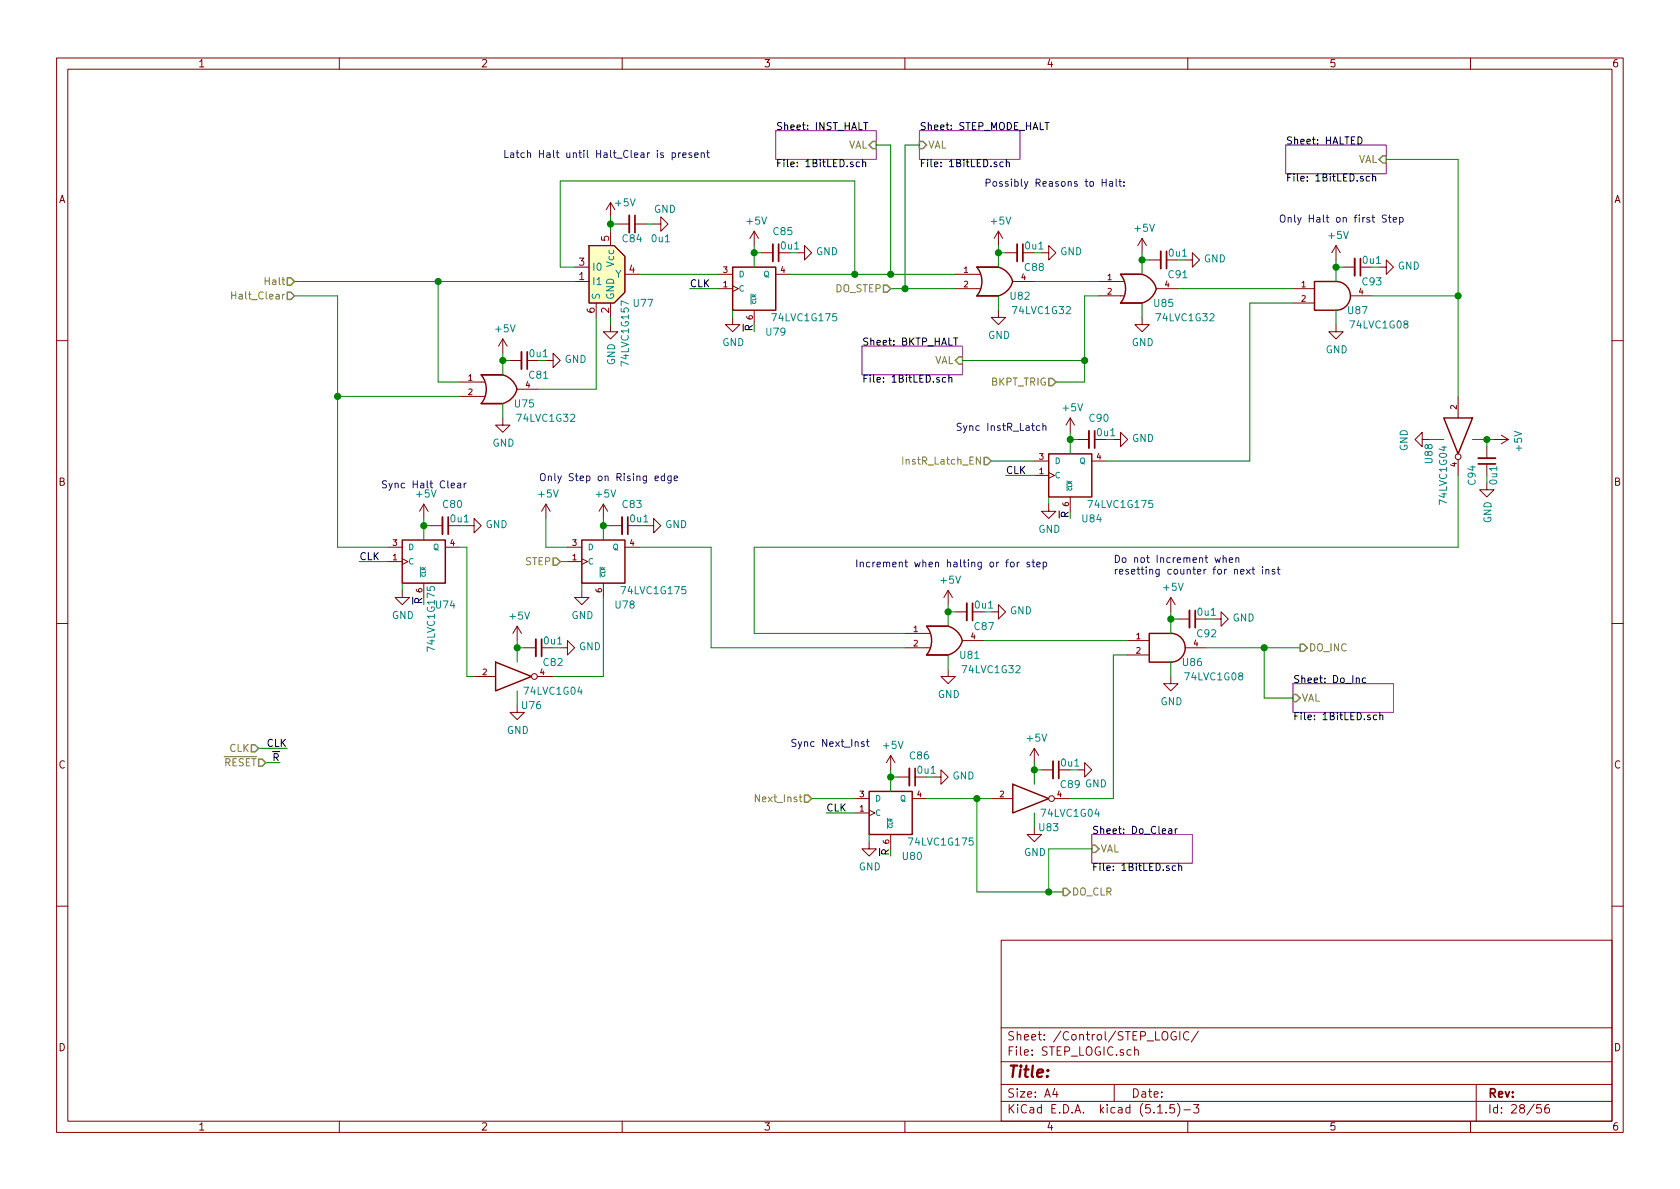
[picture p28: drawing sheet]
<svg xmlns="http://www.w3.org/2000/svg" width="297mm" height="210mm" viewBox="0 0 297 210" stroke-linecap="round" stroke-linejoin="round" font-family="sans-serif">
<defs><g id="words">
<text font-size="2.8" fill="#840000" x="178" y="190.5">Title:</text>
<g font-size="2.1" fill="#840000">
<text x="178" y="184">Sheet: /Control/STEP_LOGIC/</text>
<text x="178" y="186.7">File: STEP_LOGIC.sch</text>
<text x="178" y="196.9">KiCad E.D.A. kicad (5.1.5)-3</text>
<text x="178" y="194.1">Size: A4</text>
<text x="200" y="194.1">Date:</text>
<text x="263" y="194.1">Rev:</text>
<text x="263" y="196.9">Id: 28/56</text>
</g>
<g font-size="1.8" fill="#840000">
<text x="35" y="11.9">1</text>
<text x="85" y="11.9">2</text>
<text x="135" y="11.9">3</text>
<text x="185" y="11.9">4</text>
<text x="235" y="11.9">5</text>
<text x="285" y="11.9">6</text>
<text x="10.4" y="35.9">A</text>
<text x="285.4" y="35.9">A</text>
<text x="102.4" y="47">3</text>
<text x="107.7" y="42.6" transform="rotate(-90 107.7 42.6)">5</text>
<text x="102.4" y="49.5">1</text>
<text x="111.3" y="48.3">4</text>
<text x="105.2" y="55.3" transform="rotate(-90 105.2 55.3)">6</text>
<text x="107.7" y="55.3" transform="rotate(-90 107.7 55.3)">2</text>
<text x="10.4" y="85.9">B</text>
<text x="285.4" y="85.9">B</text>
<text x="10.4" y="135.9">C</text>
<text x="285.4" y="135.9">C</text>
<text x="10.4" y="185.9">D</text>
<text x="285.4" y="185.9">D</text>
<text x="35" y="199.9">1</text>
<text x="85" y="199.9">2</text>
<text x="135" y="199.9">3</text>
<text x="185" y="199.9">4</text>
<text x="235" y="199.9">5</text>
<text x="285" y="199.9">6</text>
</g>
<g font-size="1.8">
<text x="137.2" y="23">Sheet: INST_HALT</text>
<text x="162.6" y="23">Sheet: STEP_MODE_HALT</text>
<text x="137.2" y="29.6">File: 1BitLED.sch</text>
<text x="162.6" y="29.6">File: 1BitLED.sch</text>
<text x="227.3" y="25.5">Sheet: HALTED</text>
<text x="227.3" y="32.1">File: 1BitLED.sch</text>
<text x="121.9" y="50.8">CLK</text>
<text x="133.1" y="58.7" transform="rotate(-90 133.1 58.7)">R</text>
<text x="152.4" y="61.1">Sheet: BKTP_HALT</text>
<text x="152.4" y="67.7">File: 1BitLED.sch</text>
<text x="177.8" y="83.8">CLK</text>
<text x="189" y="91.7" transform="rotate(-90 189 91.7)">R</text>
<text x="63.5" y="99.1">CLK</text>
<text x="74.7" y="106.9" transform="rotate(-90 74.7 106.9)">R</text>
<text x="228.6" y="120.8">Sheet: Do_Inc</text>
<text x="228.6" y="127.3">File: 1BitLED.sch</text>
<text x="47.2" y="132.1">CLK</text>
<text x="48.3" y="134.6">R</text>
<text x="146" y="143.5">CLK</text>
<text x="193" y="147.5">Sheet: Do_Clear</text>
<text x="157.2" y="151.4" transform="rotate(-90 157.2 151.4)">R</text>
<text x="193" y="154">File: 1BitLED.sch</text>
</g>
<g font-size="1.8" fill="#0000c2">
<text x="88.9" y="27.9">Latch Halt until Halt_Clear is present</text>
<text x="174" y="33">Possibly Reasons to Halt:</text>
<text x="226.1" y="39.4">Only Halt on first Step</text>
<text x="168.9" y="76.2">Sync InstR_Latch</text>
<text x="67.3" y="86.4">Sync Halt Clear</text>
<text x="95.2" y="85.1">Only Step on Rising edge</text>
<text x="151.1" y="100.3">Increment when halting or for step</text>
<text x="196.8" y="99.5">Do not Increment when</text>
<text x="196.8" y="101.6">resetting counter for next inst</text>
<text x="139.7" y="132.1">Sync Next_Inst</text>
</g>
<g font-size="1.8" fill="#848400">
<text x="149.9" y="26.3">VAL</text>
<text x="164.1" y="26.3">VAL</text>
<text x="240.1" y="28.8">VAL</text>
<text x="41.8" y="53">Halt_Clear</text>
<text x="47.2" y="50.4">Halt</text>
<text x="147.7" y="51.7">DO_STEP</text>
<text x="165.1" y="64.4">VAL</text>
<text x="175.1" y="68.2">BKPT_TRIG</text>
<text x="160.2" y="82.2">InstR_Latch_EN</text>
<text x="92.9" y="99.9">STEP</text>
<text x="231.4" y="115.2">DO_INC</text>
<text x="230.1" y="124.1">VAL</text>
<text x="39.6" y="135.5">RESET</text>
<text x="40.6" y="133">CLK</text>
<text x="134" y="141.9">Next_Inst</text>
<text x="194.6" y="150.7">VAL</text>
<text x="189.5" y="158.4">DO_CLR</text>
</g>
<g font-size="1.8" fill="#008484">
<text x="108.9" y="36.5">+5V</text>
<text x="115.6" y="37.6">GND</text>
<text x="132.1" y="39.7">+5V</text>
<text x="136.8" y="41.6">C85</text>
<text x="175.3" y="39.7">+5V</text>
<text x="200.7" y="41">+5V</text>
<text x="104.6" y="47.9">I0</text>
<text x="108.6" y="47.1" transform="rotate(-90 108.6 47.1)">Vcc</text>
<text x="110.1" y="42.8">C84</text>
<text x="115.3" y="42.8">0u1</text>
<text x="144.3" y="45.1">GND</text>
<text x="181.3" y="47.9">C88</text>
<text x="187.5" y="45.1">GND</text>
<text x="212.9" y="46.4">GND</text>
<text x="235" y="42.3">+5V</text>
<text x="247.1" y="47.7">GND</text>
<text x="104.6" y="50.4">I1</text>
<text x="106" y="53.1" transform="rotate(-90 106 53.1)">S</text>
<text x="108.6" y="53.1" transform="rotate(-90 108.6 53.1)">GND</text>
<text x="108.8" y="49.1">Y</text>
<text x="178.7" y="53">U82</text>
<text x="206.7" y="49.2">C91</text>
<text x="240.9" y="50.5">C93</text>
<text x="87.7" y="58.8">+5V</text>
<text x="112.1" y="54.3">U77</text>
<text x="135.5" y="59.4">U79</text>
<text x="136.8" y="56.8">74LVC1G175</text>
<text x="174.7" y="59.9">GND</text>
<text x="179.2" y="55.5">74LVC1G32</text>
<text x="204.1" y="54.3">U85</text>
<text x="204.6" y="56.8">74LVC1G32</text>
<text x="238.4" y="55.5">U87</text>
<text x="238.9" y="58.1">74LVC1G08</text>
<text x="99.8" y="64.2">GND</text>
<text x="108.8" y="64.6" transform="rotate(-90 108.8 64.6)">GND</text>
<text x="111.2" y="64.4" transform="rotate(-90 111.2 64.4)">74LVC1G157</text>
<text x="127.7" y="61.2">GND</text>
<text x="200.1" y="61.2">GND</text>
<text x="234.4" y="62.5">GND</text>
<text x="93.6" y="67">C81</text>
<text x="91.1" y="72.1">U75</text>
<text x="91.6" y="74.6">74LVC1G32</text>
<text x="188" y="72.7">+5V</text>
<text x="192.7" y="74.6">C90</text>
<text x="87.1" y="79">GND</text>
<text x="200.2" y="78.2">GND</text>
<text x="248.9" y="79.8" transform="rotate(-90 248.9 79.8)">GND</text>
<text x="253.3" y="81.9" transform="rotate(-90 253.3 81.9)">U88</text>
<text x="269.1" y="79.7" transform="rotate(-90 269.1 79.7)">+5V</text>
<text x="73.7" y="88">+5V</text>
<text x="78.4" y="89.8">C80</text>
<text x="95.3" y="88">+5V</text>
<text x="105.5" y="88">+5V</text>
<text x="110.1" y="89.8">C83</text>
<text x="192.7" y="89.8">74LVC1G175</text>
<text x="255.8" y="89" transform="rotate(-90 255.8 89)">74LVC1G04</text>
<text x="260.9" y="85.7" transform="rotate(-90 260.9 85.7)">C94</text>
<text x="85.9" y="93.4">GND</text>
<text x="117.6" y="93.4">GND</text>
<text x="183.6" y="94.2">GND</text>
<text x="191.4" y="92.4">U84</text>
<text x="263.7" y="92.6" transform="rotate(-90 263.7 92.6)">GND</text>
<text x="77.1" y="107.6">U74</text>
<text x="108.9" y="107.6">U78</text>
<text x="110.2" y="105.1">74LVC1G175</text>
<text x="166.4" y="103.2">+5V</text>
<text x="205.8" y="104.5">+5V</text>
<text x="69.3" y="109.5">GND</text>
<text x="90.2" y="109.6">+5V</text>
<text x="101" y="109.5">GND</text>
<text x="172.4" y="111.4">C87</text>
<text x="178.6" y="108.6">GND</text>
<text x="211.7" y="112.7">C92</text>
<text x="217.9" y="109.9">GND</text>
<text x="76.9" y="114.9" transform="rotate(-90 76.9 114.9)">74LVC1G175</text>
<text x="96.2" y="117.8">C82</text>
<text x="102.4" y="115">GND</text>
<text x="169.8" y="116.5">U81</text>
<text x="170.4" y="119">74LVC1G32</text>
<text x="209.2" y="117.8">U86</text>
<text x="92.4" y="125.4">U76</text>
<text x="92.9" y="122.9">74LVC1G04</text>
<text x="165.8" y="123.4">GND</text>
<text x="205.2" y="124.7">GND</text>
<text x="209.7" y="120.3">74LVC1G08</text>
<text x="89.6" y="129.8">GND</text>
<text x="181.7" y="131.2">+5V</text>
<text x="156.3" y="132.4">+5V</text>
<text x="160.9" y="134.3">C86</text>
<text x="168.4" y="137.8">GND</text>
<text x="187.6" y="139.4">C89 GND</text>
<text x="161" y="149.5">74LVC1G175</text>
<text x="183.8" y="147">U83</text>
<text x="184.3" y="144.4">74LVC1G04</text>
<text x="151.8" y="153.9">GND</text>
<text x="159.7" y="152.1">U80</text>
<text x="181.1" y="151.4">GND</text>
</g>
<g font-size="1.8" fill="#008400">
<text x="138.2" y="44.1">0u1</text>
<text x="181.4" y="44.1">0u1</text>
<text x="206.8" y="45.4">0u1</text>
<text x="241" y="46.7">0u1</text>
<text x="93.7" y="63.2">0u1</text>
<text x="194.1" y="77.1">0u1</text>
<text x="264.7" y="85.6" transform="rotate(-90 264.7 85.6)">0u1</text>
<text x="79.8" y="92.4">0u1</text>
<text x="111.5" y="92.4">0u1</text>
<text x="172.5" y="107.6">0u1</text>
<text x="96.3" y="114">0u1</text>
<text x="211.8" y="108.9">0u1</text>
<text x="162.3" y="136.8">0u1</text>
<text x="187.7" y="135.6">0u1</text>
</g>
<g font-size="1.4" fill="#840000">
<text x="127.9" y="50.8">1</text>
<text x="127.9" y="48.3">3</text>
<text x="138" y="48.3">4</text>
<text x="170.4" y="48.3">1</text>
<text x="170.4" y="50.8">2</text>
<text x="180.6" y="49.5">4</text>
<text x="195.8" y="49.5">1</text>
<text x="195.8" y="52.1">2</text>
<text x="206" y="50.8">4</text>
<text x="230.1" y="50.8">1</text>
<text x="230.1" y="53.3">2</text>
<text x="240.3" y="52.1">4</text>
<text x="133.1" y="56.5" transform="rotate(-90 133.1 56.5)">6</text>
<text x="82.8" y="67.3">1</text>
<text x="82.8" y="69.8">2</text>
<text x="93" y="68.6">4</text>
<text x="257.6" y="72.4" transform="rotate(-90 257.6 72.4)">2</text>
<text x="183.8" y="83.8">1</text>
<text x="183.8" y="81.3">3</text>
<text x="193.9" y="81.3">4</text>
<text x="257.6" y="82.5" transform="rotate(-90 257.6 82.5)">4</text>
<text x="189" y="89.5" transform="rotate(-90 189 89.5)">6</text>
<text x="69.5" y="99.1">1</text>
<text x="69.5" y="96.5">3</text>
<text x="79.6" y="96.5">4</text>
<text x="101.2" y="99.1">1</text>
<text x="101.2" y="96.5">3</text>
<text x="111.4" y="96.5">4</text>
<text x="74.7" y="104.8" transform="rotate(-90 74.7 104.8)">6</text>
<text x="106.4" y="104.8" transform="rotate(-90 106.4 104.8)">6</text>
<text x="161.5" y="111.8">1</text>
<text x="171.7" y="113">4</text>
<text x="200.9" y="113">1</text>
<text x="85.3" y="119.4">2</text>
<text x="95.5" y="119.4">4</text>
<text x="161.5" y="114.3">2</text>
<text x="200.9" y="115.6">2</text>
<text x="211.1" y="114.3">4</text>
<text x="152" y="143.5">1</text>
<text x="152" y="141">3</text>
<text x="162.2" y="141">4</text>
<text x="176.8" y="141">2</text>
<text x="186.9" y="141">4</text>
<text x="157.2" y="149.2" transform="rotate(-90 157.2 149.2)">6</text>
</g>
<g font-size="1.4" fill="#008484">
<text x="130.6" y="51.6">C</text>
<text x="130.6" y="49">D</text>
<text x="135.1" y="49">Q</text>
<text x="186.4" y="82">D</text>
<text x="190.9" y="82">Q</text>
<text x="186.4" y="84.6">C</text>
<text x="72.1" y="99.8">C</text>
<text x="72.1" y="97.3">D</text>
<text x="76.6" y="97.3">Q</text>
<text x="103.9" y="99.8">C</text>
<text x="103.9" y="97.3">D</text>
<text x="108.4" y="97.3">Q</text>
<text x="154.7" y="141.7">D</text>
<text x="159.2" y="141.7">Q</text>
<text x="154.7" y="144.3">C</text>
</g>
<g font-size=".9" fill="#008484">
<text x="133.7" y="53.8" transform="rotate(-90 133.7 53.8)">CLR</text>
<text x="189.5" y="86.9" transform="rotate(-90 189.5 86.9)">CLR</text>
<text x="75.2" y="102.1" transform="rotate(-90 75.2 102.1)">CLR</text>
<text x="107" y="102.1" transform="rotate(-90 107 102.1)">CLR</text>
<text x="157.8" y="146.6" transform="rotate(-90 157.8 146.6)">CLR</text>
</g>
</g></defs>
<g fill="none" stroke="#840000" stroke-width=".18">
<path d="M10 10.3h277v189.9h-277zM12 12.2h273v186.1h-273zM60 10.3v1.9M110 10.3v1.9M160 10.3v1.9M210 10.3v1.9M260 10.3v1.9M107.9 35.8l-.7 1.3M107.9 35.8v2.5M107.9 35.8l.8 1.3M109.2 39.6h2.1M112.3 39.6h2"/>
<path d="M115.6 39.6h1.2v-1.3l1.3 1.3-1.3 1.3v-1.3M88.9 59.9l-.8 1.3M88.9 59.9v2.6M88.9 59.9l.8 1.3M101.6 49.8h2.5M101.6 47.2h2.5M104.1 43.4h4.5l1.9 1.9v6.4l-1.9 1.9h-4.5zM105.4 53.6v2.5M107.9 57.4v1.3h1.3l-1.3 1.2-1.2-1.2h1.2M107.9 40.9v2.5M107.9 53.6v2.5M110.5 48.5h2.5"/>
<path d="M127 51h2.5M127 48.5h2.5M129.5 50.5l1.1 .5-1.1 .6M129.5 56.1v1.3h1.3l-1.3 1.3-1.2-1.3h1.2M133.3 40.9v2.5M133.3 54.9v2.5M133.3 40.9l-.7 1.3M133.3 40.9l.8 1.3M134.6 44.7h2.1M137.2 48.5h2.5M141 44.7h1.2v-1.3l1.3 1.3-1.3 1.3v-1.3M168.9 51h4.5"/>
<path d="M168.9 48.5h4.5M176.5 54.9v1.2h1.3l-1.3 1.3-1.2-1.3h1.2M176.5 40.9l-.7 1.3M176.5 40.9v2.5M176.5 40.9l.8 1.3M177.8 44.7h2M179.1 49.8h3.8M184.1 44.7h1.3v-1.3l1.3 1.3-1.3 1.3v-1.3M194.3 49.8h4.5M194.3 52.3h4.5M201.9 56.1v1.3h1.3l-1.3 1.3-1.2-1.3h1.2M201.9 42.2l-.7 1.2"/>
<path d="M201.9 42.2v2.5M201.9 42.2l.8 1.2M203.2 46h2M204.5 51h3.8M209.5 46h1.3v-1.3l1.3 1.3-1.3 1.2v-1.2M228.6 51h3.8M228.6 53.6h3.8M236.2 57.4v1.3h1.3l-1.3 1.2-1.3-1.2h1.3M236.2 43.4l-.7 1.3M236.2 43.4v2.6M236.2 43.4l.8 1.3M237.5 47.2h2"/>
<path d="M238.8 52.3h3.8M243.8 47.2h1.3v-1.2l1.3 1.2-1.3 1.3v-1.3M10 60.2h2M81.3 70.1h4.4M81.3 67.6h4.4M88.9 73.9v1.3h1.3l-1.3 1.2-1.3-1.2h1.3M90.2 63.7h2M91.4 68.8h3.8M96.5 63.7h1.3v-1.2l1.3 1.2-1.3 1.3v-1.3M189.2 73.9v2.5M189.2 73.9l-.7 1.3M189.2 73.9l.8 1.3"/>
<path d="M190.5 77.7h2M196.8 77.7h1.3v-1.3l1.3 1.3-1.3 1.3v-1.3M251.5 77.7v-1.3l-1.3 1.3 1.3 1.3v-1.3h1.2M257.8 70.1v3.8M262.9 79v2M264.2 77.7h2.5M265.4 77l1.3 .7M266.7 77.7l-1.3 .8M285 60.2h2M68.6 99.3h2.5M68.6 96.8h2.5M71.1 98.8l1 .5-1 .5"/>
<path d="M74.9 89.1l-.7 1.3M74.9 89.1v2.6M74.9 89.1l.8 1.3M76.2 93h2M78.7 96.8h2.6M82.5 93h1.3v-1.3l1.3 1.3-1.3 1.2v-1.2M96.5 89.1l-.7 1.3M96.5 89.1v2.6M96.5 89.1l.8 1.3M100.3 99.3h2.6M100.3 96.8h2.6M102.9 98.8l1 .5-1 .5"/>
<path d="M106.7 89.1l-.8 1.3M106.7 89.1v2.6M106.7 89.1l.7 1.3M107.9 93h2.1M110.5 96.8h2.5M114.3 93h1.3v-1.3l1.2 1.3-1.2 1.2v-1.2M182.9 84.1h2.5M182.9 81.5h2.5M185.4 83.6l1 .5-1 .5M185.4 89.1v1.3h1.3l-1.3 1.3-1.3-1.3h1.3M189.2 87.9v2.5M193 81.5h2.6"/>
<path d="M257.8 81.3v2.8M262.9 85.3v1.3h1.3l-1.3 1.3-1.3-1.3h1.3M262.9 82v2.1M10 110.3h2M71.1 104.4v1.3h1.3l-1.3 1.2-1.3-1.2h1.3M74.9 103.1v2.6M83.8 119.6h3.8M91.4 110.7l-.7 1.3M91.4 110.7v2.6M91.4 110.7l.8 1.3M92.7 114.5h2M95 119.6h2.8"/>
<path d="M99.1 114.5h1.2v-1.2l1.3 1.2-1.3 1.3v-1.3M102.9 104.4v1.3h1.2l-1.2 1.2-1.3-1.2h1.3M106.7 103.1v2.6M160 114.5h4.5M160 112h4.5M167.6 118.4v1.2h1.3l-1.3 1.3-1.2-1.3h1.2M167.6 104.4l-.7 1.3M167.6 104.4v2.5M167.6 104.4l.8 1.3M168.9 108.2h2M170.2 113.3h3.8M175.3 108.2h1.2v-1.3l1.3 1.3-1.3 1.3v-1.3"/>
<path d="M199.4 113.3h3.8M199.4 115.8h3.8M207 119.6v1.3h1.3l-1.3 1.3-1.3-1.3h1.3M207 105.7l-.8 1.2M207 105.7v2.5M207 105.7l.8 1.2M208.3 109.5h2M209.5 114.5h3.9M214.6 109.5h1.3v-1.3l1.3 1.3-1.3 1.2v-1.2M285 110.3h2M91.4 124.7v1.3h1.3l-1.3 1.2-1.2-1.2h1.2M157.5 133.6l-.8 1.3"/>
<path d="M157.5 133.6v2.5M157.5 133.6l.7 1.3M158.7 137.4h2.1M165.1 137.4h1.3v-1.3l1.2 1.3-1.2 1.3v-1.3M182.9 132.3l-.8 1.3M182.9 132.3v2.6M182.9 132.3l.7 1.3M184.1 136.1h2.1M190.5 136.1h1.3v-1.2l1.2 1.2-1.2 1.3v-1.3M151.1 143.8h2.6M151.1 141.2h2.6M153.7 143.3l1 .5-1 .5"/>
<path d="M153.7 148.8v1.3h1.2l-1.2 1.3-1.3-1.3h1.3M157.5 147.6v2.5M161.3 141.2h2.5M175.3 141.2h3.8M182.9 146.3v1.3h1.2l-1.2 1.2-1.3-1.2h1.3M186.4 141.2h2.8M10 160.2h2M177 166.3h108v32h-108zM285 160.2h2M60 198.3v1.9M110 198.3v1.9M160 198.3v1.9"/>
<path d="M177 194.8h108M177 191.8h108M177 187.8h108M177 181.8h108M186.5 192.5l-.4 1h1M186.8 193v1M197 191.8v3M200.6 185.7h.1a.37 .37 0 0 1 .6 .1v.8M200.6 185.1v1.5M204.7 196.8h.8M206.2 196.7v.1M207.6 195.3h-.7l-.1 .7 .2-.1 .5 .1 .2 .2-.1 .5-.2 .1-.6-.1"/>
<path d="M207.9 182.5a.73 .73 0 0 0-.9 .5 .73 .73 0 0 0 .5 .9l.5-.1v-.5h-.3M208.2 195.1a1.71 1.71 0 0 1 0 2.3M208.6 182.4v1.5M209.3 196.3h1.2M210 198.3v1.9M210.2 182.6a.7 .7 0 0 0-.9 .2 .7 .7 0 0 0 .1 .9 .55 .55 0 0 0 .8 .1M211 195.3h1l-.5 .6 .4 .1v.7l-.2 .1-.7-.1M211.9 182.3l-1.3 2M260 198.3v1.9M261 191.8v6.5M272.5 195.3h-.7l-.1 .7 .2-.1 .5 .1 .1 .2v.5l-.2 .1-.6-.1M273.8 195.3a.59 .59 0 0 0-.7 .7l.1 .7 .2 .1 .5-.1 .1-.5-.2-.2-.4-.1-.3 .3"/>
<circle cx="257.8" cy="80.8" r=".51"/>
<circle cx="94.5" cy="119.6" r=".51"/>
<circle cx="185.9" cy="141.2" r=".51"/>
</g>
<path d="M137.2 23.1h17.7v5.1h-17.7zM162.6 23.1h17.7v5.1h-17.7zM227.3 25.6h17.8v5.1h-17.8zM152.4 61.2h17.8v5.1h-17.8zM228.6 120.9h17.8v5.1h-17.8zM193 147.6h17.8v5h-17.8z" fill="none" stroke="#840084" stroke-width=".18"/>
<g fill="none" stroke="#000" stroke-width=".18">
<path d="M152 28.7l-.4-.1-.2 .3 .1 .5h.5M152.5 28.8l.2-.2 .3 .1 .1 .8M152.5 28.2v1.3M152.7 21.7h.7M153.1 21.7v1.2M177.4 28.7l-.4-.1-.2 .3 .1 .5h.5M177.9 28.8l.2-.2 .3 .1 .1 .8M177.9 28.2v1.3M184.8 21.7h.7M240.1 24.2a.64 .64 0 0 1 .7 .6 .64 .64 0 0 1-.7 .7zM242.1 31.2h-.3l-.2 .2 .1 .6h.4M242.7 31.3l.2-.1h.3v.8"/>
<path d="M242.7 30.8v1.2M168.6 59.8h.7M169 59.8v1.2M167.2 66.8l-.3-.1-.3 .3 .1 .5h.5M167.8 66.9l.1-.2 .3 .1 .1 .8M167.8 66.3v1.3M241.5 119.9h-.4l-.2 .2 .1 .6h.5M243.4 126.5l-.3-.1-.3 .3 .1 .5h.5M244 126.6l.1-.2 .3 .1 .1 .8M244 126v1.3M206.7 146.6h.4l.1 .8M207.2 146.9h-.4l-.2 .2 .1 .2h.5"/>
<path d="M207.8 146.6v.8M207.8 153.2l-.3-.1-.2 .2 .1 .6h.4M208.2 146.6l-.4 .2M208.4 153.2l.2-.1 .3 .1v.7M208.4 152.7v1.2"/>
</g>
<g fill="none" stroke="#848400" stroke-width=".25">
<path d="M154.3 25h.6v1.3h-.6l-.6-.7zM162.6 25h.6l.6 .6-.6 .7h-.6zM244.5 27.6h.6v1.2h-.6l-.7-.6zM50.8 51.7h.6l.7 .6-.7 .7h-.6zM50.8 49.1h.6l.7 .7-.7 .6h-.6zM156.2 50.4h.6l.7 .6-.7 .7h-.6zM169.5 63.1h.7v1.3h-.7l-.6-.7zM185.4 66.9h.7l.6 .7-.6 .6h-.7zM97.8 98.7h.6l.7 .6-.7 .6h-.6zM174 80.9h.6l.7 .6-.7 .7h-.6zM229.9 113.9h.6l.6 .6-.6 .7h-.6zM44.4 131.7h.7l.6 .6-.6 .7h-.7z"/>
<path d="M45.7 134.2h.7l.6 .7-.6 .6h-.7zM228.6 122.8h.6l.7 .6-.7 .7h-.6zM142.2 140.6h.7l.6 .6-.6 .7h-.7zM188 157.1h.6l.6 .6-.6 .7h-.6zM193 149.5h.7l.6 .6-.6 .6h-.7z"/>
</g>
<g fill="none" stroke="#840000" stroke-width=".33">
<path d="M111.3 38.1v3M136.7 43.2v3M179.8 43.2v3M205.2 44.4v3.1M239.5 45.7v3.1M92.2 62.2v3.1M192.5 76.2v3M78.2 91.4v3.1M110 91.4v3.1M261.4 81h3M94.7 113v3.1M170.9 106.7v3"/>
<path d="M210.3 107.9v3.1M160.8 135.9v3M186.2 134.6v3.1"/>
</g>
<g fill="none" stroke="#840000" stroke-width=".3">
<path d="M112.3 38.1v3M137.7 43.2v3M180.8 43.2v3M206.2 44.4v3.1M240.5 45.7v3.1M93.2 62.2v3.1M193.5 76.2v3M79.2 91.4v3.1M111 91.4v3.1M261.4 82h3M95.8 113v3.1M172 106.7v3"/>
<path d="M211.3 107.9v3.1M161.8 135.9v3M187.2 134.6v3.1"/>
</g>
<g fill="#ffffc2" stroke="#ffffc2" stroke-width=".18">
<path d="M172.7 52.3h3.8z"/>
<path d="M172.7 47.2h3.8z"/>
<path d="M198.1 53.6h3.8z"/>
<path d="M198.1 48.5h3.8z"/>
<path d="M85.1 71.4h3.8z"/>
<path d="M85.1 66.3h3.8z"/>
<path d="M104.1 43.4h4.5l1.9 1.9v6.4l-1.9 1.9h-4.5z"/>
<path d="M163.8 115.8h3.8z"/>
<path d="M163.8 110.7h3.8z"/>
</g>
<g fill="none" stroke="#840000" stroke-width=".25">
<path d="M129.5 47.2h7.7v7.7h-7.7zM172.7 52.3a4 4 0 0 0 0-5l3.8-.1a3.7 3.7 0 0 1 2.5 2.6 3.7 3.7 0 0 1-2.5 2.5h-3.8M198.1 48.5h3.8a3.7 3.7 0 0 1 2.5 2.5 3.7 3.7 0 0 1-2.5 2.6h-3.8a4 4 0 0 0 0-5.1M232.4 49.8h3.8a2.54 2.54 0 0 1 2.6 2.5 2.54 2.54 0 0 1-2.6 2.6h-3.8zM85.1 71.3a4 4 0 0 0 0-5h3.8a3.7 3.7 0 0 1 2.5 2.5 3.7 3.7 0 0 1-2.5 2.6h-3.8M255.3 73.9h5l-2.5 6.4zM71.1 95.5h7.6v7.6h-7.6zM102.9 95.5h7.6v7.6h-7.6zM185.4 80.3h7.6v7.6h-7.6zM87.6 117.1l6.4 2.5-6.4 2.6zM163.8 110.7h3.8a3.7 3.7 0 0 1 2.6 2.6 3.7 3.7 0 0 1-2.6 2.5h-3.8a4 4 0 0 0 0-5M203.2 112h3.8a2.54 2.54 0 0 1 2.5 2.5 2.54 2.54 0 0 1-2.5 2.6h-3.8z"/>
<path d="M153.7 139.9h7.6v7.7h-7.6zM179.1 138.7l6.3 2.5-6.3 2.6z"/>
</g>
<g fill="none" stroke="#008400" stroke-width=".18">
<path d="M107.9 38.3v2.6M107.9 39.6h1.3M114.3 39.6h1.3M154.9 25.6h2.6v22.9M162.6 25.6h-2.6v25.4M245.1 28.2h12.7v41.9M52.1 52.3h7.6v44.5h8.9M52.1 49.8h49.5M77.5 49.8v17.8h3.8M101.6 47.2h-2.5v-15.2h52v16.5M105.4 56.1v12.7h-10.2M107.9 56.1v1.3"/>
<path d="M113 48.5h14M121.9 51h5.1M129.5 54.9v1.2M133.3 44.7h1.3M133.3 43.4v3.8M139.7 48.5h29.2M157.5 51h11.4M176.5 44.7h1.3M176.5 43.4v3.8M176.5 52.3v2.6M182.9 49.8h11.4M194.3 52.3h-2.5v15.3h-5.1"/>
<path d="M201.9 44.7v3.8M201.9 53.6v2.5M201.9 46h1.3M208.3 51h20.3M228.6 53.6h-7.6v27.9h-25.4M236.2 46v3.8M236.2 54.9v2.5M236.2 47.2h1.3M242.6 52.3h15.2M59.7 70.1h21.6M88.9 63.7h1.3M88.9 62.5v3.8"/>
<path d="M88.9 71.4v2.5M170.2 63.7h21.6M189.2 77.7h1.3M189.2 76.4v3.9M252.7 77.7h2.6M260.3 77.7h3.9M262.9 77.7v1.3M63.5 99.3h5.1M74.9 91.7v3.8M74.9 93h1.3M81.3 96.8h1.2v22.8h1.3M96.5 91.7v5.1h3.8"/>
<path d="M99.1 99.3h1.2M106.7 93h1.2M106.7 91.7v3.8M113 96.8h12.7v17.7h34.3M175.3 81.5h7.6M177.8 84.1h5.1M185.4 87.9v1.2M257.8 84.1v12.7h-124.5v15.2h26.7M71.1 103.1v1.3M91.4 114.5h1.3M91.4 113.3v3.8M102.9 103.1v1.3"/>
<path d="M106.7 105.7v13.9h-8.9M167.6 106.9v3.8M167.6 115.8v2.6M167.6 108.2h1.3M174 113.3h25.4M199.4 115.8h-2.6v25.4h-7.6M207 108.2v3.8M207 117.1v2.5M207 109.5h1.3M213.4 114.5h16.5M223.5 114.5v8.9h5.1M45.7 132.3h5.1"/>
<path d="M47 134.9h2.5M91.4 122.2v2.5M157.5 136.1v3.8M157.5 137.4h1.2M182.9 134.9v3.8M182.9 136.1h1.2M143.5 141.2h7.6M146 143.8h5.1M153.7 147.6v1.2M163.8 141.2h11.5M172.7 141.2v16.5h15.3M182.9 143.8v2.5"/>
<path d="M193 150.1h-7.6v7.6"/>
</g>
<path d="M41 51.6v1.3M41 52.2h.7M159.6 80.8v1.3" fill="none" stroke="#848400" stroke-width=".18"/>
<g fill="none" stroke="#0000c2" stroke-width=".18">
<path d="M118.8 27.1l.4-.1 .3 .2-.2 .6h-.5M118.8 27v1.3M120 27v.9M120.3 27l-.3 .2M120.7 27.4l.6-.1v-.2l-.4-.1-.2 .2 .1 .6h.5M122.3 27.1l-.3-.1-.2 .2 .1 .2 .4 .1v.3h-.5M122.8 27.4l.6-.1v-.2l-.4-.1-.2 .2 .1 .6h.5M124 27.1l.2-.1 .3 .1v.8M124 27v.9M124.9 27h.5M125.1 26.6v1.1l.3 .2M194.9 31.7v1.2"/>
<path d="M194.9 32.3h.7M195.6 31.7v1.2M196.2 32.2h.5v.7M196.7 32.4l-.4 .1-.2 .1 .1 .3h.5M197.3 31.7v1.1l.2 .1M197.8 32.1h.5M198 31.7v1.1l.3 .1M198.7 32.8v.1M198.7 32.2v.1M245.1 38.1l-.5-.1-.2 .1 .1 .5 .6 .2v.3l-.2 .2-.5-.1M245.5 38.4h.4M245.7 38v1.1l.2 .2"/>
<path d="M246.3 38.9l.6-.1v-.3l-.4-.1-.2 .2 .1 .6h.5M247.5 38.5l.3-.1 .3 .3-.1 .5h-.5M247.5 38.4v1.3M183.8 75.3h-.3l-.3 .2 .2 .6h.4M184.4 75.4l.2-.1h.3v.8M184.4 74.8v1.3M79.8 85.8l.6-.1-.1-.2-.3-.1-.2 .2v.6h.5M80.9 85.5h.5l.1 .8M81.5 85.7l-.4 .1-.3 .2 .1 .2h.6M82.1 85.4v.9M82.4 85.4l-.3 .3M115.8 84.6l.6-.1v-.3h-.4l-.2 .1 .1 .7h.5"/>
<path d="M117.5 84.2h-.4l-.2 .2 .1 .6h.5M117.5 83.7v1.3M118.7 84.2v1l-.3 .2h-.3M118.7 84.2h-.4l-.2 .2 .1 .6h.5M119.2 84.6l.6-.1-.1-.3h-.3l-.2 .1 .1 .7h.4M178.8 99.5l.3-.1 .2 .2-.1 .6h-.3l-.3-.2zM179.9 99.4v.8M180.2 99.4l-.3 .2M182 99.5l-.3-.1-.1 .2v.2l.4 .1v.3h-.4M182.4 99.4h.6M182.7 99v1.1l.3 .1M183.3 99.8l.6-.1-.1-.2-.3-.1-.2 .2 .1 .6h.4"/>
<path d="M184.5 99.5l.3-.1 .3 .2-.2 .6h-.4M184.5 99.4v1.3M214.8 98.6l.3 .9 .2-.6 .2 .6 .3-.9M216.3 98.7l.2-.1 .2 .1 .1 .8M216.3 98.2v1.3M217.3 99l.7-.1-.1-.2-.4-.1-.2 .2 .1 .6h.5M218.5 98.7l.2-.1 .3 .1v.8M218.5 98.6v.9M220.4 100.7l.7 .8M221.1 100.7l-.7 .8M221.3 100.7h.5M221.5 100.2v1.1l.3 .2"/>
<path d="M223.2 100.2v.2M223.2 100.7v.8M223.8 100.8l.2-.1h.3l.1 .8M223.8 100.7v.8M225.4 100.7h-.3l-.2 .2 .1 .1 .4 .2v.3h-.5M225.8 100.7h.5M226 100.2v1.1l.3 .2M152.8 131.2h-.3l-.2 .1v.2l.5 .1v.3h-.5M153.2 131.2h.5M153.4 130.7v1.1l.3 .2"/>
</g>
<g fill="#008400" stroke="#008400" stroke-width=".25">
<circle cx="167.6" cy="108.2" r=".51"/>
<circle cx="160" cy="51" r=".51"/>
<circle cx="182.9" cy="136.1" r=".51"/>
<circle cx="157.5" cy="48.5" r=".51"/>
<circle cx="189.2" cy="77.7" r=".51"/>
<circle cx="172.7" cy="141.2" r=".51"/>
<circle cx="191.8" cy="63.7" r=".51"/>
<circle cx="185.4" cy="157.7" r=".51"/>
<circle cx="106.7" cy="93" r=".51"/>
<circle cx="77.5" cy="49.8" r=".51"/>
<circle cx="223.5" cy="114.5" r=".51"/>
<circle cx="262.9" cy="77.7" r=".51"/>
<circle cx="151.1" cy="48.5" r=".51"/>
<circle cx="176.5" cy="44.7" r=".51"/>
<circle cx="88.9" cy="63.7" r=".51"/>
<circle cx="91.4" cy="114.5" r=".51"/>
<circle cx="201.9" cy="46" r=".51"/>
<circle cx="257.8" cy="52.3" r=".51"/>
<circle cx="207" cy="109.5" r=".51"/>
<circle cx="59.7" cy="70.1" r=".51"/>
<circle cx="236.2" cy="47.2" r=".51"/>
<circle cx="108" cy="39.6" r=".51"/>
<circle cx="74.9" cy="93" r=".51"/>
<circle cx="157.5" cy="137.4" r=".51"/>
<circle cx="133.4" cy="44.7" r=".51"/>
</g>
<use href="#words"/>
</svg>
